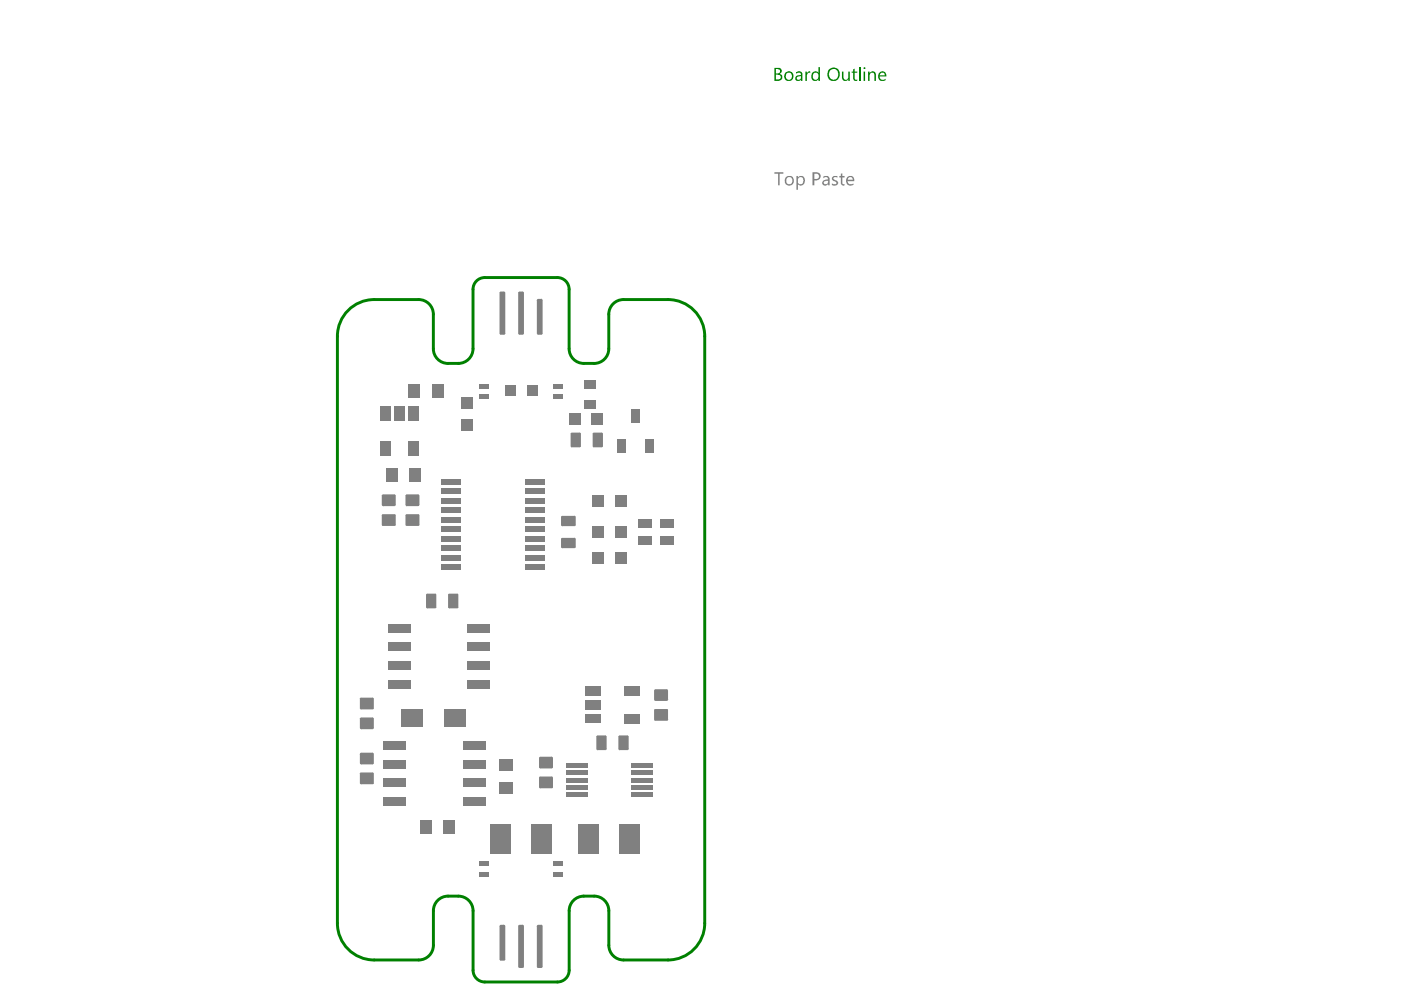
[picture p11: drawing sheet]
<svg xmlns="http://www.w3.org/2000/svg" width="297mm" height="210mm" viewBox="0 0 297 210" stroke-linecap="round" stroke-linejoin="round" font-family="sans-serif">
<g fill="none" stroke="#008000" stroke-width=".62">
<path d="M102.6 58.7h15.3M71.4 71.2v124.2M79.2 63.4h9.4M91.7 66.5v7.3M94.8 76.9h2.3M100.1 61.2v12.6M120.4 61.2v12.6M123.5 76.9h2.2M128.8 66.5v7.3M131.9 63.4h9.4M149.1 71.2v124.2M91.7 192.7v7.3"/>
<path d="M94.8 189.6h2.2M100.1 192.7v12.6M120.4 192.7v12.6M123.4 189.6h2.3M128.8 192.7v7.3M79.2 203.1h9.4M102.6 207.8h15.3M131.9 203.1h9.4"/>
</g>
<g fill="#008000">
<path d="M170.4 15.2h.3v.3l.2-.3 .4-.1 .1 .4a.52 .52 0 0 0-.5 .1 .52 .52 0 0 0-.2 .5v1h-.3z"/>
<path d="M178.1 15.2h.3v1.1a.52 .52 0 0 0 .6 .6 .52 .52 0 0 0 .5-.6v-1.1h.3v1.9h-.3v-.3a.73 .73 0 0 1-.9 .3 .73 .73 0 0 1-.5-.8z"/>
<path d="M180.5 14.7l.3-.2v.7h.6v.2h-.6v1.2l.2 .3 .4-.1v.3a.69 .69 0 0 1-.9-.5v-1.2h-.3v-.2h.3z"/>
<path d="M164.2 14.6v.9h.3a.48 .48 0 0 0 .5-.4 .48 .48 0 0 0-.5-.5zM164.2 15.8v1h.4a.49 .49 0 0 0 .6-.5 .49 .49 0 0 0-.7-.4zM163.8 14.4h.8a.65 .65 0 0 1 .8 .4 .65 .65 0 0 1-.5 .8 .77 .77 0 0 1 .6 .9 .77 .77 0 0 1-.9 .6h-.8z"/>
<path d="M166.2 16.1a.73 .73 0 0 0 1.4 0 .73 .73 0 0 0-1.4 0zM165.9 16.1a1.03 1.03 0 0 1 2 0 1.03 1.03 0 0 1-2 0z"/>
<path d="M168.6 16.3a.45 .45 0 0 0 .4 .6 .45 .45 0 0 0 .4-.6v-.2zM168.4 15.2h.1a.77 .77 0 0 1 .8-.1 .77 .77 0 0 1 .5 .8v1.2h-.4v-.3a.64 .64 0 0 1-.7 .4 .64 .64 0 0 1-.5-.7 .64 .64 0 0 1 .7-.6h.5a.55 .55 0 0 0-.4-.5 .55 .55 0 0 0-.6 .2z"/>
<path d="M171.9 15.3a.86 .86 0 0 1 1.3 .1v-1.2h.3v2.9h-.3v-.3a.9 .9 0 0 1-1.3 .1 .9 .9 0 0 1-.2-1.2zM172 15.6v.1a.71 .71 0 0 0 .1 .9 .71 .71 0 0 0 .9 .1l.2-.8a.6 .6 0 0 0-.5-.5 .6 .6 0 0 0-.7 .2z"/>
<path d="M175.6 14.9l-.1 .3a1.08 1.08 0 0 0 .1 1.2 1.08 1.08 0 0 0 1.3 .3 1.19 1.19 0 0 0 .5-1.2 1.19 1.19 0 0 0-.9-.9l-.6 .1zM175.4 14.6h.1a1.4 1.4 0 0 1 2 .4 1.4 1.4 0 0 1-.5 2 1.32 1.32 0 0 1-1.5-.2 1.32 1.32 0 0 1-.4-1.5z"/>
</g>
<path d="M181.9 14.2v2.9" fill="none" stroke="#008000" stroke-width=".32"/>
<g fill="#008000">
<path d="M183.7 15.2h.3v.3a.72 .72 0 0 1 .8-.4 .72 .72 0 0 1 .5 .8v1.2h-.3v-1.1a.52 .52 0 0 0-.5-.6 .52 .52 0 0 0-.5 .6v1.1h-.3z"/>
<path d="M182.7 14.4a.2 .2 0 0 1 .4 0 .2 .2 0 0 1-.4 0zM182.7 15.2h.3v1.9h-.3z"/>
<path d="M186.2 15.6l-.1 .3h1.1a.55 .55 0 0 0-.4-.5 .55 .55 0 0 0-.6 .2zM185.9 15.5a.89 .89 0 0 1 1.1-.3 .89 .89 0 0 1 .5 1h-1.4a.73 .73 0 0 0 .5 .6 .73 .73 0 0 0 .8-.2v.4h-.2a1.04 1.04 0 0 1-1.2-.3 1.04 1.04 0 0 1-.1-1.2z"/>
</g>
<g fill="none" stroke="#008000" stroke-width=".62">
<path d="M102.6 58.7a2.49 2.49 0 0 0-2.5 2.5M117.9 58.7a2.49 2.49 0 0 1 2.5 2.5M79.2 63.4a7.8 7.8 0 0 0-7.8 7.8M88.6 63.4a3.1 3.1 0 0 1 3.1 3.1M91.7 73.8a3.1 3.1 0 0 0 3.1 3.1M100.1 73.8a3.1 3.1 0 0 1-3.1 3.1M120.4 73.8a3.1 3.1 0 0 0 3.1 3.1M128.8 73.8a3.1 3.1 0 0 1-3.1 3.1M131.9 63.4a3.1 3.1 0 0 0-3.1 3.1M141.3 63.4a7.8 7.8 0 0 1 7.8 7.8M71.4 195.4a7.8 7.8 0 0 0 7.8 7.7M94.8 189.6a3.1 3.1 0 0 0-3.1 3.1"/>
<path d="M97 189.6a3.1 3.1 0 0 1 3.1 3.1M123.5 189.6a3.1 3.1 0 0 0-3.1 3.1M125.7 189.6a3.1 3.1 0 0 1 3.1 3.1M149.1 195.4a7.8 7.8 0 0 1-7.8 7.7M91.7 200a3.1 3.1 0 0 1-3.1 3.1M100.1 205.3a2.49 2.49 0 0 0 2.5 2.5M120.4 205.3a2.49 2.49 0 0 1-2.5 2.5M128.8 200a3.1 3.1 0 0 0 3.1 3.1"/>
</g>
<g fill="#808080">
<path d="M163.8 36.4h1.9v.4h-.8v2.4h-.3v-2.4h-.8z"/>
<path d="M176.1 37.5a1.01 1.01 0 0 1 1.1-.2v.3a.43 .43 0 0 0-.6-.2 .43 .43 0 0 0-.2 .5l.2 .2a.61 .61 0 0 1 .7 .6 .61 .61 0 0 1-.7 .6l-.5-.1v-.4a.67 .67 0 0 0 .9-.1l-.3-.3a.65 .65 0 0 1-.6-.9z"/>
<path d="M177.9 36.8l.3-.1v.5h.5v.4h-.5v1.1a.29 .29 0 0 0 .1 .3 .29 .29 0 0 0 .4 0v.2a.52 .52 0 0 1-.6 0 .52 .52 0 0 1-.2-.5v-1.1h-.3v-.4h.3z"/>
<path d="M166.4 37.7a.81 .81 0 0 0 0 .9 .81 .81 0 0 0 .9 .4 .77 .77 0 0 0 .4-1 .77 .77 0 0 0-.9-.4zM166 38.2a1.01 1.01 0 0 1 2 0 1.01 1.01 0 0 1-2 0z"/>
<path d="M168.5 37.2h.3v.4a.81 .81 0 0 1 1.1-.3 .81 .81 0 0 1 .3 1.1 .8 .8 0 0 1-.5 .8 .8 .8 0 0 1-.9-.2v1.2h-.3zM168.9 37.7l-.1 .7a.6 .6 0 0 0 .7 .6 .6 .6 0 0 0 .5-.7 .64 .64 0 0 0-.4-.7 .64 .64 0 0 0-.7 .1z"/>
<path d="M172.3 36.8v1.1h.3a.57 .57 0 0 0 .7-.6 .57 .57 0 0 0-.7-.5zM171.9 36.4h.8a.88 .88 0 0 1 .9 1 .88 .88 0 0 1-1 .8h-.3v1h-.4z"/>
<path d="M174.3 38.4a.45 .45 0 0 0 .4 .6 .45 .45 0 0 0 .5-.4v-.3zM174.2 37.4l.1-.1a.76 .76 0 0 1 1.2 .6v1.3h-.3v-.3a.64 .64 0 0 1-.9 .3 .64 .64 0 0 1-.2-.9l1.1-.4a.56 .56 0 0 0-.4-.4 .56 .56 0 0 0-.6 .2z"/>
<path d="M179.5 37.6l-.2 .4h1.1a.53 .53 0 0 0-.3-.5 .53 .53 0 0 0-.6 .1zM179.2 37.5l.1-.1a.88 .88 0 0 1 1.1-.1 .88 .88 0 0 1 .3 1h-1.4a.71 .71 0 0 0 1.1 .6l.2-.1v.3a1.01 1.01 0 0 1-1.4-.2 1.01 1.01 0 0 1 0-1.3z"/>
<path d="M141 145.8v.3zM141 145.8l.3 .3h-.3z"/>
<path d="M138.4 146.1h.3zM138.4 146l.3-.2v.3h-.3z"/>
<path d="M138.7 148v.3zM138.4 148h.3v.3z"/>
<path d="M141 148h.3zM141 148h.3l-.3 .3z"/>
<path d="M141.1 150v.3zM141.1 150l.2 .3h-.2z"/>
<path d="M138.4 150.3h.2zM138.5 150.1l.1-.1v.3h-.2z"/>
<path d="M138.6 152.3v.2zM138.4 152.3h.2v.2z"/>
<path d="M141.1 152.3h.2zM141.1 152.3h.2l-.2 .2z"/>
<path d="M110.5 195.7v.3zM110.5 195.7l.4 .3h-.4z"/>
<path d="M109.6 196h.3zM109.7 195.8l.2-.1v.3h-.3z"/>
<path d="M109.9 204.5v.3zM109.6 204.5h.3v.3z"/>
<path d="M110.5 204.5h.4zM110.5 204.5h.4l-.4 .3z"/>
<path d="M106.6 195.7v.3zM106.6 195.7l.3 .3h-.3z"/>
<path d="M105.7 196h.3zM105.7 195.8l.3-.1v.3h-.3z"/>
<path d="M106 203v.3zM105.7 203h.3v.3z"/>
<path d="M106.6 203h.3zM106.6 203h.3l-.3 .3z"/>
<path d="M114.5 195.7v.3zM114.5 195.7l.3 .3h-.3z"/>
<path d="M113.6 196h.3zM113.6 195.8l.3-.1v.3h-.3z"/>
<path d="M113.9 204.5v.3zM113.6 204.5h.3v.3z"/>
<path d="M114.5 204.5h.3zM114.5 204.5h.3l-.3 .3z"/>
<path d="M92 128.5h.3zM92 128.5h.3l-.3 .2z"/>
<path d="M92 125.6v.3zM92 125.6l.3 .3h-.3z"/>
<path d="M90.1 125.9h.3zM90.2 125.8l.2-.2v.3h-.3z"/>
<path d="M90.4 128.5v.2zM90.1 128.5h.3v.2z"/>
<path d="M96.7 128.5h.3zM96.7 128.5h.3l-.3 .2z"/>
<path d="M96.7 125.6v.3zM96.7 125.6l.3 .3h-.3z"/>
<path d="M94.8 125.9h.3zM94.8 125.8l.3-.2v.3h-.3z"/>
<path d="M95.1 128.5v.2zM94.8 128.5h.3v.2z"/>
<path d="M106 70.5v.3zM105.7 70.5h.3v.3z"/>
<path d="M106.6 70.5h.3zM106.6 70.5h.3l-.3 .3z"/>
<path d="M106.6 61.7v.3zM106.6 61.7l.3 .3h-.3z"/>
<path d="M105.7 62h.3zM105.7 61.8l.3-.1v.3h-.3z"/>
<path d="M113.9 70.5v.3zM113.6 70.5h.3v.3z"/>
<path d="M114.5 70.5h.3zM114.5 70.5h.3l-.3 .3z"/>
<path d="M114.5 63.2v.3zM114.5 63.2l.3 .3h-.3z"/>
<path d="M113.6 63.5h.3zM113.6 63.4l.3-.2v.3h-.3z"/>
<path d="M109.9 70.5v.3zM109.6 70.5h.3v.3z"/>
<path d="M110.5 70.5h.4zM110.5 70.5h.4l-.4 .3z"/>
<path d="M110.5 61.7v.3zM110.5 61.7l.4 .3h-.4z"/>
<path d="M109.6 62h.3zM109.7 61.8l.2-.1v.3h-.3z"/>
<path d="M127.3 94.4h.3zM127.3 94.4h.3l-.3 .2z"/>
<path d="M127.3 91.5v.3zM127.3 91.5l.3 .3h-.3z"/>
<path d="M125.4 91.8h.3zM125.4 91.7l.3-.2v.3h-.3z"/>
<path d="M125.7 94.4v.2zM125.4 94.4h.3v.2z"/>
<path d="M122.6 94.4h.3zM122.6 94.4h.3l-.3 .2z"/>
<path d="M122.6 91.5v.3zM122.6 91.5l.3 .3h-.3z"/>
<path d="M120.7 91.8h.3zM120.8 91.7l.2-.2v.3h-.3z"/>
<path d="M121 94.4v.2zM120.7 94.4h.3v.2z"/>
<path d="M121.5 109.2v.2zM121.5 109.2l.3 .2h-.3z"/>
<path d="M118.7 109.4h.3zM118.7 109.3l.3-.1v.2h-.3z"/>
<path d="M119 111.1v.2zM118.7 111.1h.3v.2z"/>
<path d="M121.5 111.1h.3zM121.5 111.1h.3l-.3 .2z"/>
<path d="M121.5 113.8v.3zM121.5 113.8l.3 .3h-.3z"/>
<path d="M118.7 114.1h.3zM118.7 113.9l.3-.1v.3h-.3z"/>
<path d="M119 115.7v.3zM118.7 115.7h.3v.3z"/>
<path d="M121.5 115.7h.3zM121.5 115.7h.3l-.3 .3z"/>
<path d="M88.4 104.6v.3zM88.4 104.6l.3 .3h-.3z"/>
<path d="M85.8 104.9h.3zM85.8 104.8l.3-.2v.3h-.3z"/>
<path d="M86.1 106.8v.3zM85.8 106.8h.3v.3z"/>
<path d="M88.4 106.8h.3zM88.4 106.8h.3l-.3 .3z"/>
<path d="M88.5 108.8v.3zM88.5 108.8l.2 .3h-.2z"/>
<path d="M85.8 109.1h.2zM85.9 108.9l.1-.1v.3h-.2z"/>
<path d="M86 111v.3zM85.8 111h.2v.3z"/>
<path d="M88.5 111h.2zM88.5 111h.2l-.2 .3z"/>
<path d="M83.4 104.6v.3zM83.4 104.6l.3 .3h-.3z"/>
<path d="M80.8 104.9h.3zM80.8 104.8l.3-.2v.3h-.3z"/>
<path d="M81.1 106.8v.3zM80.8 106.8h.3v.3z"/>
<path d="M83.4 106.8h.3zM83.4 106.8h.3l-.3 .3z"/>
<path d="M83.5 108.8v.3zM83.5 108.8l.2 .3h-.2z"/>
<path d="M80.8 109.1h.2zM80.8 108.9l.2-.1v.3h-.2z"/>
<path d="M81 111v.3zM80.8 111h.2v.3z"/>
<path d="M83.5 111h.2zM83.5 111h.2l-.2 .3z"/>
<path d="M76.4 154v.3zM76.1 154h.3v.3z"/>
<path d="M78.8 154h.3zM78.8 154h.3l-.3 .3z"/>
<path d="M78.8 151.8v.3zM78.8 151.8l.3 .3h-.3z"/>
<path d="M76.1 152.1h.3zM76.2 152l.2-.2v.3h-.3z"/>
<path d="M76.4 149.9v.2zM76.1 149.9h.3v.2z"/>
<path d="M78.8 149.9h.3zM78.8 149.9h.3l-.3 .2z"/>
<path d="M78.8 147.6v.3zM78.8 147.6l.3 .3h-.3z"/>
<path d="M76.1 147.9h.3zM76.2 147.7l.2-.1v.3h-.3z"/>
<path d="M78.8 159.3v.3zM78.8 159.3l.3 .3h-.3z"/>
<path d="M76.1 159.6h.3zM76.2 159.4l.2-.1v.3h-.3z"/>
<path d="M76.4 161.4v.3zM76.1 161.4h.3v.3z"/>
<path d="M78.8 161.4h.3zM78.8 161.4h.3l-.3 .3z"/>
<path d="M78.8 163.5v.2zM78.8 163.5l.3 .2h-.3z"/>
<path d="M76.1 163.7h.3zM76.2 163.5h.2v.2h-.3z"/>
<path d="M76.4 165.7v.2zM76.1 165.7h.3v.2z"/>
<path d="M78.8 165.7h.3zM78.8 165.7h.3l-.3 .2z"/>
<path d="M126.2 155.9h.2zM126.2 155.8l.2-.2v.3h-.2z"/>
<path d="M126.4 158.4v.3zM126.2 158.4h.2v.3z"/>
<path d="M128.1 158.4h.2zM128.1 158.4h.2l-.2 .3z"/>
<path d="M128.1 155.6v.3zM128.1 155.6l.2 .3h-.2z"/>
<path d="M130.8 155.9h.3zM130.9 155.8l.2-.2v.3h-.3z"/>
<path d="M131.1 158.4v.3zM130.8 158.4h.3v.3z"/>
<path d="M132.7 158.4h.3zM132.7 158.4h.3l-.3 .3z"/>
<path d="M132.7 155.6v.3zM132.7 155.6l.3 .3h-.3z"/>
<path d="M116.7 164.3v.3zM116.7 164.3l.3 .3h-.3z"/>
<path d="M114 164.6h.3zM114.1 164.4l.2-.1v.3h-.3z"/>
<path d="M114.3 166.5v.3zM114 166.5h.3v.3z"/>
<path d="M116.7 166.5h.3zM116.7 166.5h.3l-.3 .3z"/>
<path d="M116.7 160.1v.3zM116.7 160.1l.3 .3h-.3z"/>
<path d="M114 160.4h.4zM114.1 160.3l.3-.2v.3h-.4z"/>
<path d="M114.4 162.3v.3zM114 162.3h.4v.3z"/>
<path d="M116.7 162.3h.3zM116.7 162.3h.3l-.3 .3z"/>
</g>
<g fill="#808080">
<path d="M138.4 146.1l.3-.3h2.3l.3 .3v1.9l-.3 .3h-2.3l-.3-.3z" fill-rule="evenodd"/>
<path d="M138.4 150.3l.2-.3h2.5l.2 .3v2l-.2 .2h-2.5l-.2-.2z" fill-rule="evenodd"/>
<path d="M109.6 196l.3-.3h.6l.4 .3v8.5l-.4 .3h-.6l-.3-.3z" fill-rule="evenodd"/>
<path d="M105.7 196l.3-.3h.6l.3 .3v7l-.3 .3h-.6l-.3-.3z" fill-rule="evenodd"/>
<path d="M113.6 196l.3-.3h.6l.3 .3v8.5l-.3 .3h-.6l-.3-.3z" fill-rule="evenodd"/>
<path d="M93.3 119.4h4.2v1.3h-4.2z" fill-rule="evenodd"/>
<path d="M93.3 117.4h4.2v1.3h-4.2z" fill-rule="evenodd"/>
<path d="M93.3 115.4h4.2v1.2h-4.2z" fill-rule="evenodd"/>
<path d="M93.3 113.4h4.2v1.2h-4.2z" fill-rule="evenodd"/>
<path d="M93.3 111.4h4.2v1.2h-4.2z" fill-rule="evenodd"/>
<path d="M93.3 109.3h4.2v1.3h-4.2z" fill-rule="evenodd"/>
<path d="M93.3 107.3h4.2v1.3h-4.2z" fill-rule="evenodd"/>
<path d="M93.3 105.3h4.2v1.3h-4.2z" fill-rule="evenodd"/>
<path d="M93.3 103.3h4.2v1.2h-4.2z" fill-rule="evenodd"/>
<path d="M93.3 101.3h4.2v1.2h-4.2z" fill-rule="evenodd"/>
<path d="M111.2 101.3h4.2v1.2h-4.2z" fill-rule="evenodd"/>
<path d="M111.2 103.3h4.2v1.2h-4.2z" fill-rule="evenodd"/>
<path d="M111.2 105.3h4.2v1.3h-4.2z" fill-rule="evenodd"/>
<path d="M111.2 107.3h4.2v1.3h-4.2z" fill-rule="evenodd"/>
<path d="M111.2 109.3h4.2v1.3h-4.2z" fill-rule="evenodd"/>
<path d="M111.2 111.4h4.2v1.2h-4.2z" fill-rule="evenodd"/>
<path d="M111.2 113.4h4.2v1.2h-4.2z" fill-rule="evenodd"/>
<path d="M111.2 115.4h4.2v1.2h-4.2z" fill-rule="evenodd"/>
<path d="M111.2 117.4h4.2v1.3h-4.2z" fill-rule="evenodd"/>
<path d="M111.2 119.4h4.2v1.3h-4.2z" fill-rule="evenodd"/>
<path d="M90.1 125.9l.3-.3h1.6l.3 .3v2.6l-.3 .2h-1.6l-.3-.2z" fill-rule="evenodd"/>
<path d="M94.8 125.9l.3-.3h1.6l.3 .3v2.6l-.3 .2h-1.6l-.3-.2z" fill-rule="evenodd"/>
<path d="M105.7 62l.3-.3h.6l.3 .3v8.5l-.3 .3h-.6l-.3-.3z" fill-rule="evenodd"/>
<path d="M113.6 63.5l.3-.3h.6l.3 .3v7l-.3 .3h-.6l-.3-.3z" fill-rule="evenodd"/>
<path d="M109.6 62l.3-.3h.6l.4 .3v8.5l-.4 .3h-.6l-.3-.3z" fill-rule="evenodd"/>
<path d="M82 135.9h4.8v1.9h-4.8z" fill-rule="evenodd"/>
<path d="M82 139.9h4.8v1.9h-4.8z" fill-rule="evenodd"/>
<path d="M82 143.8h4.8v1.9h-4.8z" fill-rule="evenodd"/>
<path d="M82 132h4.8v1.9h-4.8z" fill-rule="evenodd"/>
<path d="M98.8 132h4.8v1.9h-4.8z" fill-rule="evenodd"/>
<path d="M98.8 135.9h4.8v1.9h-4.8z" fill-rule="evenodd"/>
<path d="M98.8 139.9h4.8v1.9h-4.8z" fill-rule="evenodd"/>
<path d="M98.8 143.8h4.8v1.9h-4.8z" fill-rule="evenodd"/>
<path d="M97.9 160.7h4.8v1.9h-4.8z" fill-rule="evenodd"/>
<path d="M97.9 156.8h4.8v1.9h-4.8z" fill-rule="evenodd"/>
<path d="M97.9 164.7h4.8v1.8h-4.8z" fill-rule="evenodd"/>
<path d="M97.9 168.6h4.8v1.9h-4.8z" fill-rule="evenodd"/>
<path d="M81.1 168.6h4.8v1.9h-4.8z" fill-rule="evenodd"/>
<path d="M81.1 164.7h4.8v1.8h-4.8z" fill-rule="evenodd"/>
<path d="M81.1 156.8h4.8v1.9h-4.8z" fill-rule="evenodd"/>
<path d="M81.1 160.7h4.8v1.9h-4.8z" fill-rule="evenodd"/>
<path d="M120.4 87.3h2.4v2.5h-2.4z" fill-rule="evenodd"/>
<path d="M125.2 87.3h2.4v2.5h-2.4z" fill-rule="evenodd"/>
<path d="M125.4 91.8l.3-.3h1.6l.3 .3v2.6l-.3 .2h-1.6l-.3-.2z" fill-rule="evenodd"/>
<path d="M120.7 91.8l.3-.3h1.6l.3 .3v2.6l-.3 .2h-1.6l-.3-.2z" fill-rule="evenodd"/>
<path d="M133.6 86.7h1.8v2.8h-1.8z" fill-rule="evenodd"/>
<path d="M136.5 92.9h1.9v2.8h-1.9z" fill-rule="evenodd"/>
<path d="M130.6 92.9h1.9v2.8h-1.9z" fill-rule="evenodd"/>
<path d="M118.7 109.4l.3-.2h2.5l.3 .2v1.7l-.3 .2h-2.5l-.3-.2z" fill-rule="evenodd"/>
<path d="M118.7 114.1l.3-.3h2.5l.3 .3v1.6l-.3 .3h-2.5l-.3-.3z" fill-rule="evenodd"/>
<path d="M86.4 81.2h2.5v2.8h-2.5z" fill-rule="evenodd"/>
<path d="M91.4 81.2h2.4v2.8h-2.4z" fill-rule="evenodd"/>
<path d="M81.6 99.2h2.5v2.8h-2.5z" fill-rule="evenodd"/>
<path d="M86.6 99.2h2.5v2.8h-2.5z" fill-rule="evenodd"/>
<path d="M97.5 88.8h2.5v2.4h-2.5z" fill-rule="evenodd"/>
<path d="M97.5 84h2.5v2.4h-2.5z" fill-rule="evenodd"/>
<path d="M106.8 81.6h2.2v2.1h-2.2z" fill-rule="evenodd"/>
<path d="M111.5 81.6h2.2v2.1h-2.2z" fill-rule="evenodd"/>
<path d="M85.8 104.9l.3-.3h2.3l.3 .3v1.9l-.3 .3h-2.3l-.3-.3z" fill-rule="evenodd"/>
<path d="M85.8 109.1l.2-.3h2.5l.2 .3v1.9l-.2 .3h-2.5l-.2-.3z" fill-rule="evenodd"/>
<path d="M80.8 104.9l.3-.3h2.3l.3 .3v1.9l-.3 .3h-2.3l-.3-.3z" fill-rule="evenodd"/>
<path d="M80.8 109.1l.2-.3h2.5l.2 .3v1.9l-.2 .3h-2.5l-.2-.3z" fill-rule="evenodd"/>
<path d="M76.4 151.8h2.4l.3 .3v1.9l-.3 .3h-2.4l-.3-.3v-1.9z" fill-rule="evenodd"/>
<path d="M76.1 147.9l.3-.3h2.4l.3 .3v2l-.3 .2h-2.4l-.3-.2z" fill-rule="evenodd"/>
<path d="M76.4 159.3h2.4l.3 .3v1.8l-.3 .3h-2.4l-.3-.3v-1.8z" fill-rule="evenodd"/>
<path d="M76.1 163.7l.3-.2h2.4l.3 .2v2l-.3 .2h-2.4l-.3-.2z" fill-rule="evenodd"/>
<path d="M133.6 164.6h4.5v1h-4.5z" fill-rule="evenodd"/>
<path d="M133.6 166.2h4.5v.9h-4.5z" fill-rule="evenodd"/>
<path d="M133.6 167.7h4.5v1h-4.5z" fill-rule="evenodd"/>
<path d="M133.6 163.1h4.5v.9h-4.5z" fill-rule="evenodd"/>
<path d="M133.6 161.5h4.5v.9h-4.5z" fill-rule="evenodd"/>
<path d="M119.9 164.6h4.5v1h-4.5z" fill-rule="evenodd"/>
<path d="M119.9 166.2h4.5v.9h-4.5z" fill-rule="evenodd"/>
<path d="M119.9 167.7h4.5v1h-4.5z" fill-rule="evenodd"/>
<path d="M119.9 163.1h4.5v.9h-4.5z" fill-rule="evenodd"/>
<path d="M119.9 161.5h4.5v.9h-4.5z" fill-rule="evenodd"/>
<path d="M123.7 148.2h3.3v2h-3.3z" fill-rule="evenodd"/>
<path d="M123.7 145.2h3.3v2h-3.3z" fill-rule="evenodd"/>
<path d="M123.7 151.2h3.3v1.9h-3.3z" fill-rule="evenodd"/>
<path d="M132.1 145.2h3.3v2h-3.3z" fill-rule="evenodd"/>
<path d="M132.1 151.1h3.3v2h-3.3z" fill-rule="evenodd"/>
<path d="M126.2 155.9l.2-.3h1.7l.2 .3v2.5l-.2 .3h-1.7l-.2-.3z" fill-rule="evenodd"/>
<path d="M131.1 155.6h1.6l.3 .3v2.5l-.3 .3h-1.6l-.3-.3v-2.5z" fill-rule="evenodd"/>
<path d="M114 164.6l.3-.3h2.4l.3 .3v1.9l-.3 .3h-2.4l-.3-.3z" fill-rule="evenodd"/>
<path d="M114 160.4l.4-.3h2.3l.3 .3v1.9l-.3 .3h-2.3l-.4-.3z" fill-rule="evenodd"/>
<path d="M105.6 165.6h2.8v2.4h-2.8z" fill-rule="evenodd"/>
<path d="M105.6 160.6h2.8v2.5h-2.8z" fill-rule="evenodd"/>
<path d="M93.8 173.6h2.5v2.8h-2.5z" fill-rule="evenodd"/>
<path d="M88.8 173.6h2.5v2.8h-2.5z" fill-rule="evenodd"/>
<path d="M122.3 174.4h4.3v6.3h-4.3z" fill-rule="evenodd"/>
<path d="M131 174.4h4.3v6.3h-4.3z" fill-rule="evenodd"/>
<path d="M112.4 174.4h4.4v6.3h-4.4z" fill-rule="evenodd"/>
<path d="M103.7 174.4h4.4v6.3h-4.4z" fill-rule="evenodd"/>
<path d="M117 184.5h2v1h-2z" fill-rule="evenodd"/>
<path d="M117 182.3h2v1h-2z" fill-rule="evenodd"/>
<path d="M101.5 184.5h1.9v1h-1.9z" fill-rule="evenodd"/>
<path d="M101.5 182.3h1.9v1h-1.9z" fill-rule="evenodd"/>
<path d="M86.4 86h2.2v3.1h-2.2z" fill-rule="evenodd"/>
<path d="M83.4 86h2.2v3.1h-2.2z" fill-rule="evenodd"/>
<path d="M80.5 86h2.2v3.1h-2.2z" fill-rule="evenodd"/>
<path d="M80.5 93.4h2.2v3.1h-2.2z" fill-rule="evenodd"/>
<path d="M86.4 93.4h2.2v3.1h-2.2z" fill-rule="evenodd"/>
<path d="M125.3 111.3h2.4v2.5h-2.4z" fill-rule="evenodd"/>
<path d="M130.1 111.3h2.4v2.5h-2.4z" fill-rule="evenodd"/>
<path d="M125.3 104.8h2.4v2.5h-2.4z" fill-rule="evenodd"/>
<path d="M130.1 104.8h2.4v2.5h-2.4z" fill-rule="evenodd"/>
<path d="M125.3 116.8h2.4v2.5h-2.4z" fill-rule="evenodd"/>
<path d="M130.1 116.8h2.4v2.5h-2.4z" fill-rule="evenodd"/>
<path d="M94 150.1h4.5v3.7h-4.5z" fill-rule="evenodd"/>
<path d="M84.9 150.1h4.5v3.7h-4.5z" fill-rule="evenodd"/>
<path d="M117.1 81.2h1.9v1h-1.9z" fill-rule="evenodd"/>
<path d="M117.1 83.4h1.9v1h-1.9z" fill-rule="evenodd"/>
<path d="M123.6 80.4h2.5v1.8h-2.5z" fill-rule="evenodd"/>
<path d="M123.6 84.7h2.5v1.9h-2.5z" fill-rule="evenodd"/>
<path d="M135.1 109.9h2.8v1.9h-2.8z" fill-rule="evenodd"/>
<path d="M139.8 109.9h2.8v1.9h-2.8z" fill-rule="evenodd"/>
<path d="M135.1 113.3h2.8v1.9h-2.8z" fill-rule="evenodd"/>
<path d="M139.8 113.3h2.8v1.9h-2.8z" fill-rule="evenodd"/>
<path d="M101.5 83.4h1.9v1h-1.9z" fill-rule="evenodd"/>
<path d="M101.5 81.2h1.9v1h-1.9z" fill-rule="evenodd"/>
</g>
</svg>
